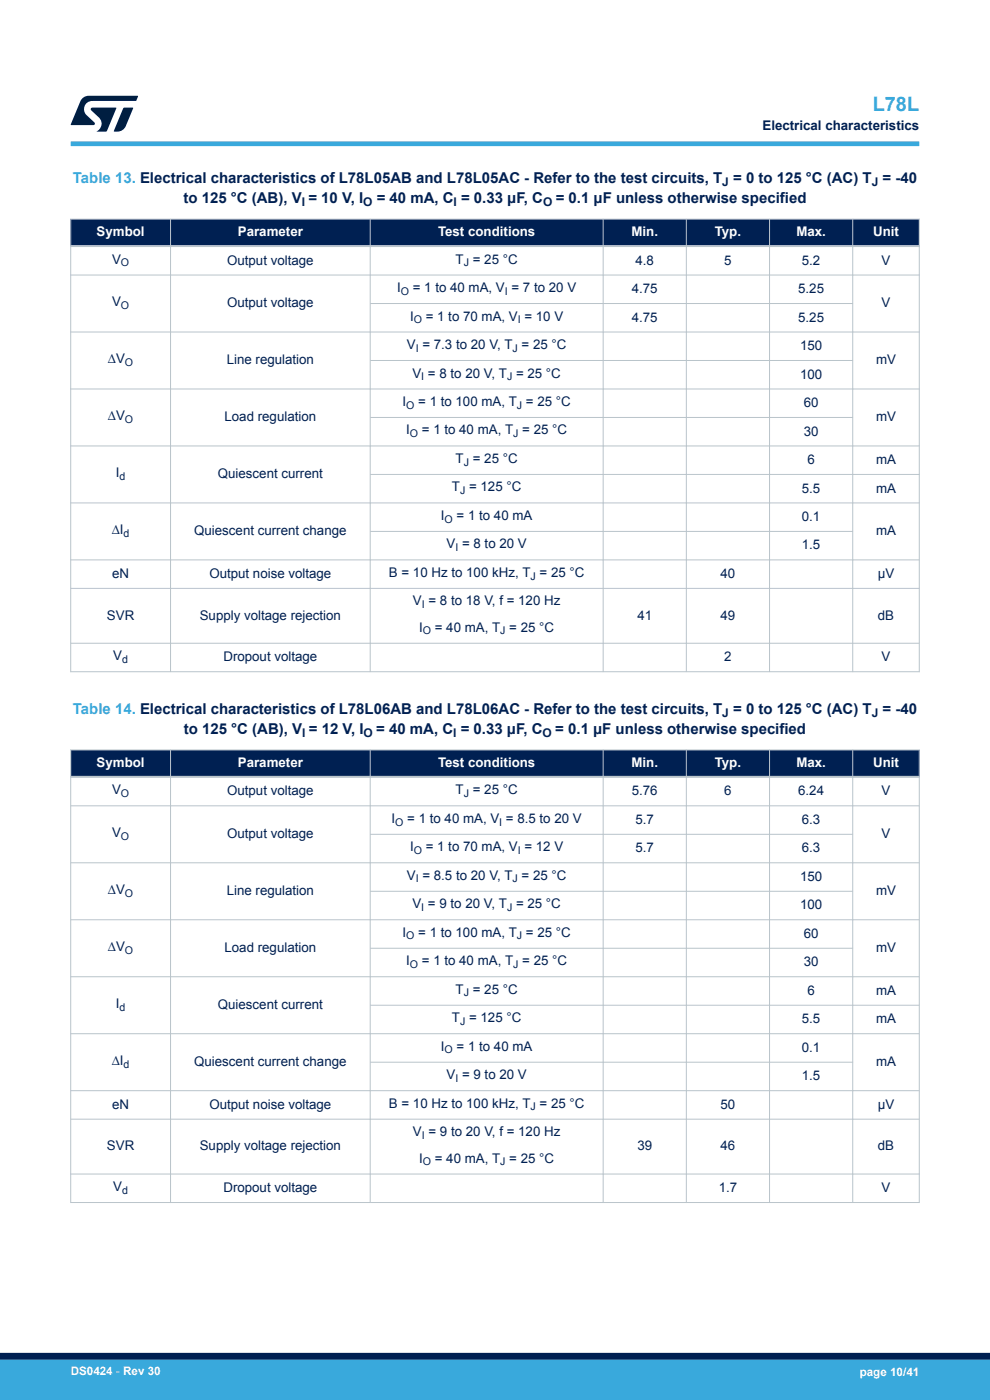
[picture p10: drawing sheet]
<svg xmlns="http://www.w3.org/2000/svg" width="210mm" height="297mm" viewBox="0 0 210 297" stroke-linecap="round" stroke-linejoin="round" font-family="sans-serif">
<defs><g id="words">
<text font-size="4.2" fill="#39a9dc" x="185.1" y="23.5">L78L</text>
<g font-size="3.2" fill="#39a9dc">
<text x="15.5" y="38.8">Table 13. Electrical characteristics of L78L05AB and L78L05AC - Refer to the test circuits, T</text>
<text x="15.5" y="151.4">Table 14. Electrical characteristics of L78L06AB and L78L06AC - Refer to the test circuits, T</text>
</g>
<g font-size="3.2" fill="#002052">
<text x="155.5" y="38.8">= 0 to 125 °C (AC) T</text>
<text x="187.2" y="38.8">= -40</text>
<text x="38.9" y="43.1">to 125 °C (AB), V = 10 V, I</text>
<text x="79.9" y="43.1">= 40 mA, C = 0.33 μF, C</text>
<text x="117.9" y="43.1">= 0.1 μF unless otherwise specified</text>
<text x="39" y="155.7">to 125 °C (AB), V = 12 V, I</text>
<text x="79.8" y="155.7">= 40 mA, C = 0.33 μF, C</text>
<text x="117.8" y="155.7">= 0.1 μF unless otherwise specified</text>
<text x="155.5" y="151.4">= 0 to 125 °C (AC) T</text>
<text x="187.2" y="151.4">= -40</text>
</g>
<g font-size="2.8" fill="#002052">
<text x="161.7" y="27.5">Electrical characteristics</text>
<text x="23.8" y="55.9">V</text>
<text x="48.2" y="56.1">Output voltage</text>
<text x="96.7" y="55.9">T = 25 °C</text>
<text x="134.8" y="56.1">4.8</text>
<text x="153.6" y="56.1">5</text>
<text x="170.1" y="56.1">5.2</text>
<text x="187" y="56.1">V</text>
<text x="23.8" y="65">V</text>
<text x="48.2" y="65.2">Output voltage</text>
<text x="84.2" y="62">I</text>
<text x="87.6" y="62">= 1 to 40 mA, V = 7 to 20 V</text>
<text x="134" y="62.2">4.75</text>
<text x="169.3" y="62.2">5.25</text>
<text x="187" y="65.2">V</text>
<text x="87" y="68">I</text>
<text x="90.3" y="68">= 1 to 70 mA, V = 10 V</text>
<text x="134" y="68.2">4.75</text>
<text x="169.3" y="68.2">5.25</text>
<text x="22.9" y="77.1">∆V</text>
<text x="48.1" y="77.3">Line regulation</text>
<text x="86.3" y="74">V = 7.3 to 20 V, T = 25 °C</text>
<text x="169.7" y="74.3">150</text>
<text x="185.8" y="77.3">mV</text>
<text x="87.5" y="80.1">V = 8 to 20 V, T = 25 °C</text>
<text x="169.7" y="80.3">100</text>
<text x="22.9" y="89.2">∆V</text>
<text x="47.6" y="89.4">Load regulation</text>
<text x="85.4" y="86.1">I</text>
<text x="88.7" y="86.1">= 1 to 100 mA, T = 25 °C</text>
<text x="170.5" y="86.4">60</text>
<text x="185.8" y="89.4">mV</text>
<text x="86.2" y="92.2">I</text>
<text x="89.5" y="92.2">= 1 to 40 mA, T = 25 °C</text>
<text x="170.5" y="92.4">30</text>
<text x="24.6" y="101.2">I</text>
<text x="46.2" y="101.5">Quiescent current</text>
<text x="96.7" y="98.2">T = 25 °C</text>
<text x="171.3" y="98.4">6</text>
<text x="185.8" y="98.4">mA</text>
<text x="95.9" y="104.3">T = 125 °C</text>
<text x="170.1" y="104.5">5.5</text>
<text x="185.8" y="104.5">mA</text>
<text x="23.7" y="113.3">∆I</text>
<text x="41.2" y="113.5">Quiescent current change</text>
<text x="93.5" y="110.3">I</text>
<text x="96.9" y="110.3">= 1 to 40 mA</text>
<text x="170.1" y="110.5">0.1</text>
<text x="185.8" y="113.5">mA</text>
<text x="94.7" y="116.3">V = 8 to 20 V</text>
<text x="170.1" y="116.6">1.5</text>
<text x="23.8" y="122.6">eN</text>
<text x="44.4" y="122.6">Output noise voltage</text>
<text x="82.5" y="122.4">B = 10 Hz to 100 kHz, T = 25 °C</text>
<text x="152.8" y="122.6">40</text>
<text x="186.2" y="122.6">µV</text>
<text x="22.7" y="131.5">SVR</text>
<text x="42.4" y="131.5">Supply voltage rejection</text>
<text x="87.6" y="128.4">V = 8 to 18 V, f = 120 Hz</text>
<text x="135.2" y="131.5">41</text>
<text x="152.8" y="131.5">49</text>
<text x="186.2" y="131.5">dB</text>
<text x="88.9" y="134">I</text>
<text x="92.2" y="134">= 40 mA, T = 25 °C</text>
<text x="24" y="140.1">V</text>
<text x="47.4" y="140.3">Dropout voltage</text>
<text x="153.6" y="140.3">2</text>
<text x="187" y="140.3">V</text>
<text x="23.8" y="168.5">V</text>
<text x="48.2" y="168.7">Output voltage</text>
<text x="96.7" y="168.5">T = 25 °C</text>
<text x="134" y="168.7">5.76</text>
<text x="153.6" y="168.7">6</text>
<text x="169.3" y="168.7">6.24</text>
<text x="187" y="168.7">V</text>
<text x="23.8" y="177.6">V</text>
<text x="48.2" y="177.8">Output voltage</text>
<text x="83.1" y="174.6">I</text>
<text x="86.4" y="174.6">= 1 to 40 mA, V = 8.5 to 20 V</text>
<text x="134.8" y="174.8">5.7</text>
<text x="170.1" y="174.8">6.3</text>
<text x="187" y="177.8">V</text>
<text x="87" y="180.6">I</text>
<text x="90.3" y="180.6">= 1 to 70 mA, V = 12 V</text>
<text x="134.8" y="180.8">5.7</text>
<text x="170.1" y="180.8">6.3</text>
<text x="22.9" y="189.7">∆V</text>
<text x="48.1" y="189.9">Line regulation</text>
<text x="86.3" y="186.6">V = 8.5 to 20 V, T = 25 °C</text>
<text x="169.7" y="186.9">150</text>
<text x="185.8" y="189.9">mV</text>
<text x="87.5" y="192.7">V = 9 to 20 V, T = 25 °C</text>
<text x="169.7" y="192.9">100</text>
<text x="22.9" y="201.8">∆V</text>
<text x="47.6" y="202">Load regulation</text>
<text x="85.4" y="198.7">I</text>
<text x="88.7" y="198.7">= 1 to 100 mA, T = 25 °C</text>
<text x="170.5" y="199">60</text>
<text x="185.8" y="202">mV</text>
<text x="86.2" y="204.8">I</text>
<text x="89.5" y="204.8">= 1 to 40 mA, T = 25 °C</text>
<text x="170.5" y="205">30</text>
<text x="24.6" y="213.8">I</text>
<text x="46.2" y="214.1">Quiescent current</text>
<text x="96.7" y="210.8">T = 25 °C</text>
<text x="171.3" y="211">6</text>
<text x="185.8" y="211">mA</text>
<text x="95.9" y="216.9">T = 125 °C</text>
<text x="170.1" y="217.1">5.5</text>
<text x="185.8" y="217.1">mA</text>
<text x="23.7" y="225.9">∆I</text>
<text x="41.2" y="226.2">Quiescent current change</text>
<text x="93.5" y="222.9">I</text>
<text x="96.9" y="222.9">= 1 to 40 mA</text>
<text x="170.1" y="223.1">0.1</text>
<text x="185.8" y="226.2">mA</text>
<text x="94.7" y="229">V = 9 to 20 V</text>
<text x="170.1" y="229.2">1.5</text>
<text x="23.8" y="235.2">eN</text>
<text x="44.4" y="235.2">Output noise voltage</text>
<text x="82.5" y="235">B = 10 Hz to 100 kHz, T = 25 °C</text>
<text x="152.8" y="235.2">50</text>
<text x="186.2" y="235.2">µV</text>
<text x="22.7" y="244.1">SVR</text>
<text x="42.4" y="244.1">Supply voltage rejection</text>
<text x="87.6" y="241">V = 9 to 20 V, f = 120 Hz</text>
<text x="135.2" y="244.1">39</text>
<text x="152.8" y="244.1">46</text>
<text x="186.2" y="244.1">dB</text>
<text x="88.9" y="246.6">I</text>
<text x="92.2" y="246.6">= 40 mA, T = 25 °C</text>
<text x="24" y="252.7">V</text>
<text x="47.4" y="252.9">Dropout voltage</text>
<text x="152.5" y="252.9">1.7</text>
<text x="187" y="252.9">V</text>
</g>
<g font-size="2.8" fill="#fff">
<text x="20.5" y="50.1">Symbol</text>
<text x="50.5" y="50.1">Parameter</text>
<text x="92.9" y="50.1">Test conditions</text>
<text x="133.9" y="50.1">Min.</text>
<text x="151.6" y="50.1">Typ.</text>
<text x="168.9" y="50.1">Max.</text>
<text x="185.2" y="50.1">Unit</text>
<text x="20.5" y="162.7">Symbol</text>
<text x="50.5" y="162.7">Parameter</text>
<text x="92.9" y="162.7">Test conditions</text>
<text x="133.9" y="162.7">Min.</text>
<text x="151.6" y="162.7">Typ.</text>
<text x="168.9" y="162.7">Max.</text>
<text x="185.2" y="162.7">Unit</text>
</g>
<g font-size="2.5" fill="#002052">
<text x="153.2" y="39.5">J</text>
<text x="184.9" y="39.5">J</text>
<text x="64" y="43.7">I</text>
<text x="77" y="43.7">O</text>
<text x="96.2" y="43.7">I</text>
<text x="115.2" y="43.7">O</text>
<text x="153.2" y="152.1">J</text>
<text x="184.9" y="152.1">J</text>
<text x="64.1" y="156.3">I</text>
<text x="77.1" y="156.3">O</text>
<text x="96.1" y="156.3">I</text>
<text x="115.1" y="156.3">O</text>
</g>
<g font-size="2.5" fill="#fff">
<text x="15" y="291.6">DS0424 - Rev 30</text>
<text x="182.4" y="291.9">page 10/41</text>
</g>
<g font-size="2.3" fill="#002052">
<text x="25.7" y="56.5">O</text>
<text x="98.4" y="56.5">J</text>
<text x="25.7" y="65.5">O</text>
<text x="85" y="62.5">O</text>
<text x="107.1" y="62.5">I</text>
<text x="87.8" y="68.6">O</text>
<text x="109.8" y="68.6">I</text>
<text x="26.5" y="77.6">O</text>
<text x="88.2" y="74.6">I</text>
<text x="108.7" y="74.6">J</text>
<text x="89.4" y="80.7">I</text>
<text x="107.5" y="80.7">J</text>
<text x="26.5" y="89.7">O</text>
<text x="86.2" y="86.7">O</text>
<text x="109.7" y="86.7">J</text>
<text x="87" y="92.7">O</text>
<text x="108.9" y="92.7">J</text>
<text x="25.4" y="101.8">d</text>
<text x="98.4" y="98.8">J</text>
<text x="97.6" y="104.8">J</text>
<text x="26.2" y="113.9">d</text>
<text x="94.3" y="110.9">O</text>
<text x="96.6" y="116.9">I</text>
<text x="112.5" y="123">J</text>
<text x="89.5" y="129">I</text>
<text x="89.7" y="134.6">O</text>
<text x="106.1" y="134.6">J</text>
<text x="25.9" y="140.6">d</text>
<text x="25.7" y="169.1">O</text>
<text x="98.4" y="169.1">J</text>
<text x="25.7" y="178.1">O</text>
<text x="83.8" y="175.1">O</text>
<text x="105.9" y="175.1">I</text>
<text x="87.8" y="181.2">O</text>
<text x="109.8" y="181.2">I</text>
<text x="26.5" y="190.2">O</text>
<text x="88.2" y="187.2">I</text>
<text x="108.7" y="187.2">J</text>
<text x="89.4" y="193.3">I</text>
<text x="107.5" y="193.3">J</text>
<text x="26.5" y="202.3">O</text>
<text x="86.2" y="199.3">O</text>
<text x="109.7" y="199.3">J</text>
<text x="87" y="205.3">O</text>
<text x="108.9" y="205.3">J</text>
<text x="25.4" y="214.4">d</text>
<text x="98.4" y="211.4">J</text>
<text x="97.6" y="217.4">J</text>
<text x="26.2" y="226.5">d</text>
<text x="94.3" y="223.5">O</text>
<text x="96.6" y="229.5">I</text>
<text x="112.5" y="235.6">J</text>
<text x="89.5" y="241.6">I</text>
<text x="89.7" y="247.2">O</text>
<text x="106.1" y="247.2">J</text>
<text x="25.9" y="253.2">d</text>
</g>
</g></defs>
<g fill="#002052">
<path d="M15 46.5h180v5.7h-180z" fill-rule="evenodd"/>
<path d="M15 46.5h180v5.7h-180z" fill-rule="evenodd"/>
</g>
<g fill="none" stroke="#b9c4ca" stroke-width=".21">
<path d="M14.9 46.5h180.2M14.9 58.3h180.2M15 46.4v96.2M36.2 46.4v96.2M78.5 46.4v96.2M127.9 46.4v96.2M145.6 46.4v96.2M163.2 46.4v96.2M180.9 46.4v96.2M195 46.4v96.2M14.9 70.4h180.2M78.5 64.4h102.5"/>
<path d="M78.5 76.5h102.5M14.9 82.5h180.2M14.9 94.6h180.2M78.5 88.6h102.5M14.9 106.7h180.2M14.9 118.8h180.2M78.5 100.6h116.6M78.5 112.7h102.5M14.9 124.8h180.2M14.9 136.5h180.2M14.9 142.5h180.2"/>
</g>
<path d="M14.9 52.2h180.2" fill="none" stroke="#b9c4ca" stroke-width=".42"/>
<g fill="#002052">
<path d="M15 159.1h180v5.7h-180z" fill-rule="evenodd"/>
<path d="M15 159.1h180v5.7h-180z" fill-rule="evenodd"/>
</g>
<g fill="none" stroke="#b9c4ca" stroke-width=".21">
<path d="M14.9 159.1h180.2M15 159v96.2M36.2 159v96.2M78.5 159v96.2M127.9 159v96.2M145.6 159v96.2M163.2 159v96.2M180.9 159v96.2M195 159v96.2M14.9 171h180.2M78.5 177h102.5M14.9 183h180.2"/>
<path d="M14.9 195.1h180.2M78.5 189.1h102.5M14.9 207.2h180.2M14.9 219.3h180.2M78.5 201.2h102.5M78.5 213.3h116.6M14.9 231.4h180.2M14.9 237.4h180.2M78.5 225.3h102.5M14.9 249.1h180.2M14.9 255.1h180.2"/>
</g>
<path d="M14.9 164.8h180.2" fill="none" stroke="#b9c4ca" stroke-width=".42"/>
<path d="M15 30.5h180" fill="none" stroke="#39a9dc" stroke-width="1"/>
<g fill="#001e41">
<path d="M17.6 20.8l1.2-.5 10.5 .1-.5 1h-9.2a1.74 1.74 0 0 0-1.6 1 1.74 1.74 0 0 0 .3 2l1.7 1.6 .1 .2-.1 .3h-5l2.1-5z"/>
<path d="M26.2 22.9h2.1l-1.6 3.9a1.92 1.92 0 0 1-1.8 1.1h-.7l-.1-.1z"/>
<path d="M19.4 22.9l5.2-.1 .1 .1-2.1 5h-2.1a1.85 1.85 0 0 0 .5-2.9l-1.6-1.6-.2-.2z"/>
</g>
<g fill="#39a9dc">
<path d="M0 288.4h210v8.6h-210z" fill-rule="evenodd"/>
<path d="M-.1 288.4h210.2v4.4h-210.2z" fill-rule="evenodd"/>
</g>
<path d="M0 287.7h210" fill="none" stroke="#002052" stroke-width="1.4"/>
<use href="#words"/>
</svg>
